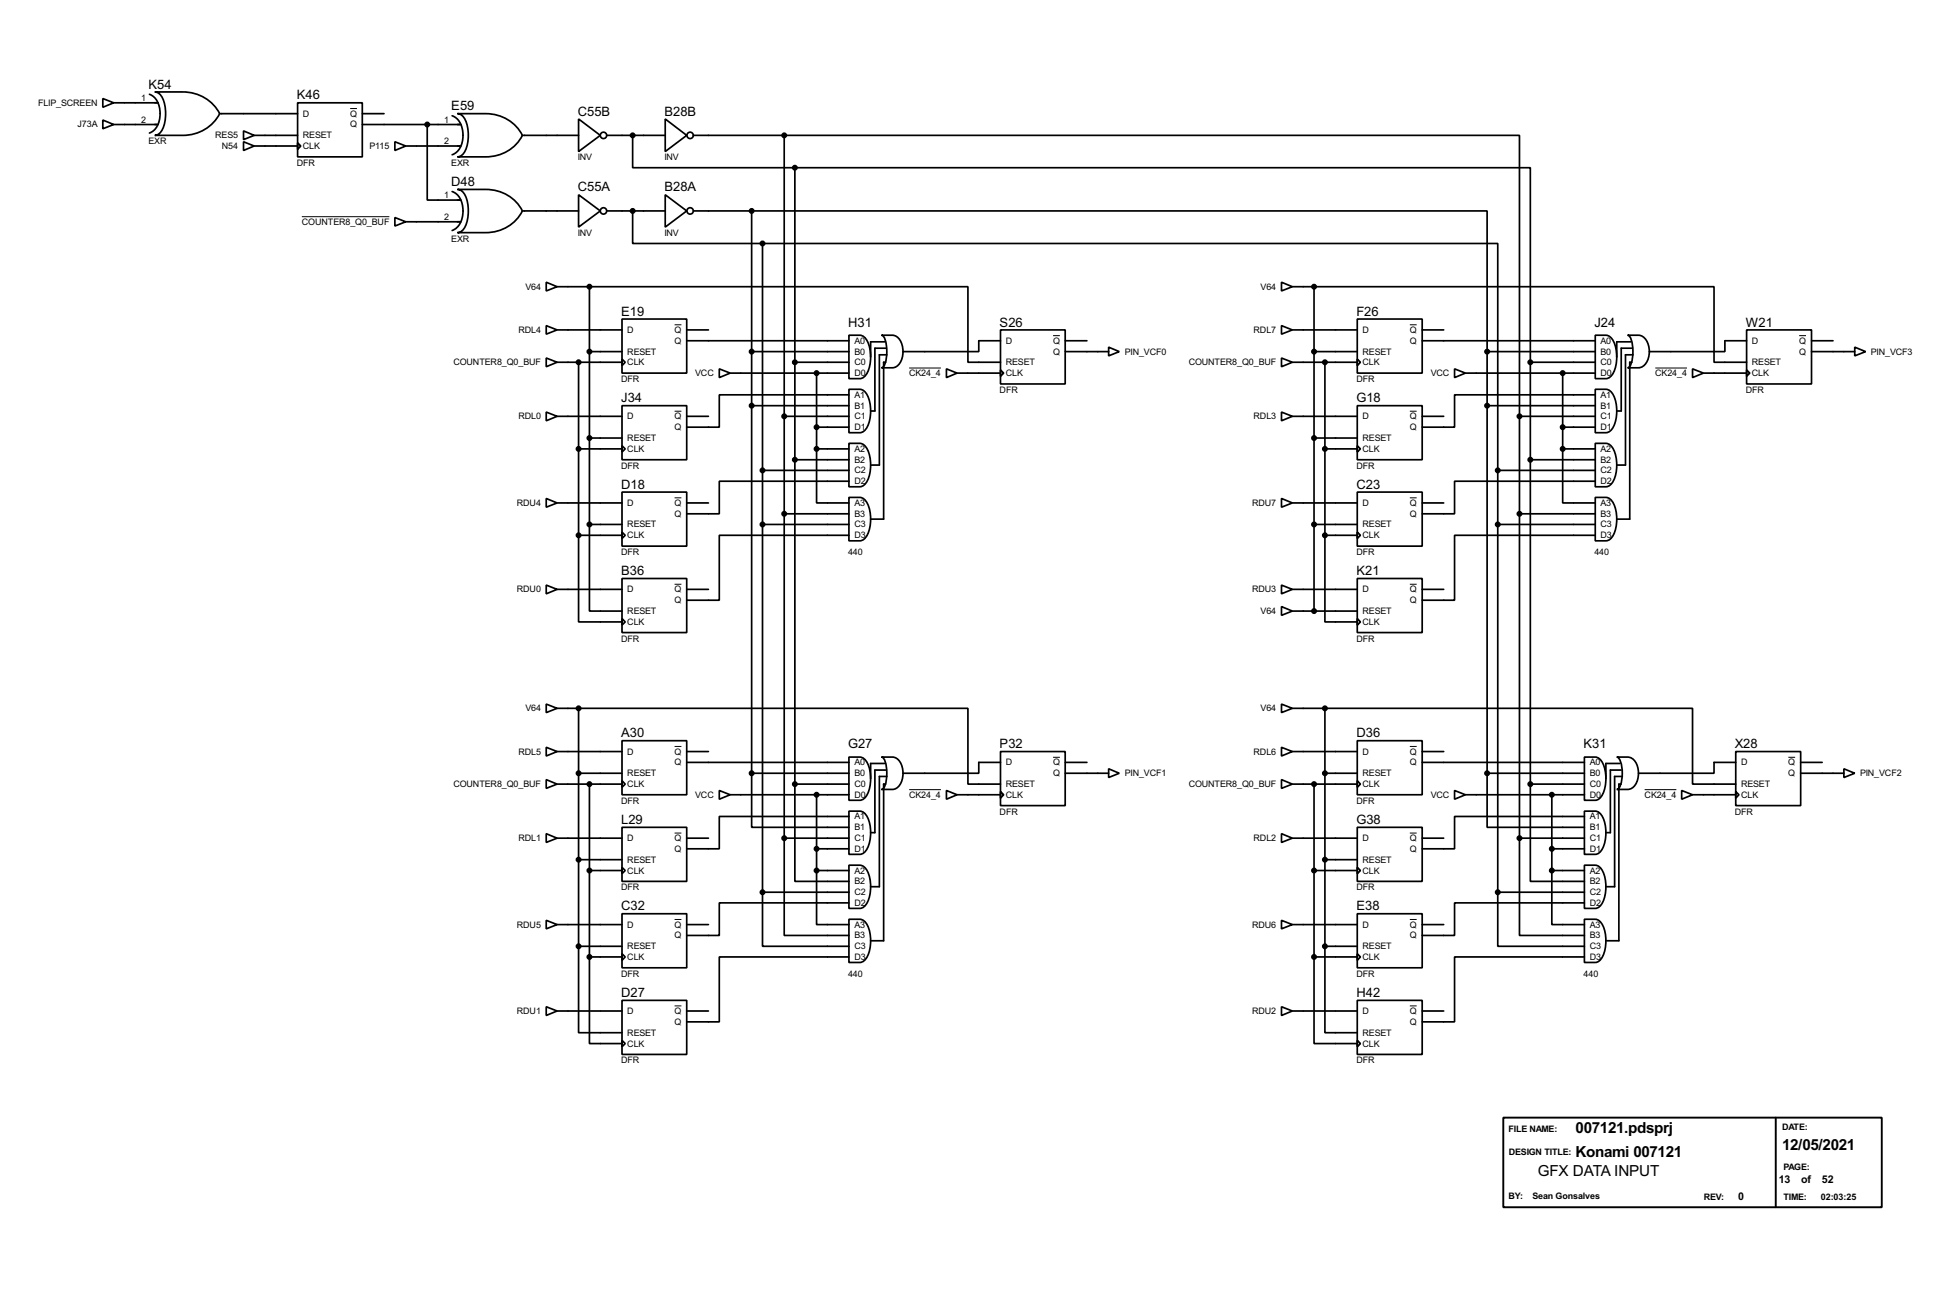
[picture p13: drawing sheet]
<svg xmlns="http://www.w3.org/2000/svg" width="460mm" height="307mm" viewBox="0 0 460 307" stroke-linecap="round" stroke-linejoin="round" font-family="sans-serif">
<defs><g id="words">
<g font-size="4">
<text x="370.1" y="266.1">007121.pdsprj</text>
<text x="370.1" y="271.9">Konami 007121</text>
<text x="418.6" y="270.2">12/05/2021</text>
<text x="361.2" y="276.3">GFX DATA INPUT</text>
</g>
<g font-size="3.4">
<text x="34.9" y="20.8">K54</text>
<text x="69.7" y="23.3">K46</text>
<text x="106" y="25.9">E59</text>
<text x="135.7" y="27.2">C55B</text>
<text x="156.1" y="27.2">B28B</text>
<text x="106" y="43.7">D48</text>
<text x="135.7" y="45">C55A</text>
<text x="156.1" y="45">B28A</text>
<text x="145.9" y="74.1">E19</text>
<text x="199.2" y="76.7">H31</text>
<text x="234.8" y="76.7">S26</text>
<text x="318.6" y="74.1">F26</text>
<text x="374.5" y="76.7">J24</text>
<text x="410.1" y="76.7">W21</text>
<text x="145.9" y="94.5">J34</text>
<text x="318.6" y="94.5">G18</text>
<text x="145.9" y="114.8">D18</text>
<text x="318.6" y="114.8">C23</text>
<text x="145.9" y="135.1">B36</text>
<text x="318.6" y="135.1">K21</text>
<text x="145.9" y="173.2">A30</text>
<text x="318.6" y="173.2">D36</text>
<text x="199.2" y="175.8">G27</text>
<text x="234.8" y="175.8">P32</text>
<text x="372" y="175.8">K31</text>
<text x="407.5" y="175.8">X28</text>
<text x="145.9" y="193.6">L29</text>
<text x="318.6" y="193.6">G38</text>
<text x="145.9" y="213.9">C32</text>
<text x="318.6" y="213.9">E38</text>
<text x="145.9" y="234.2">D27</text>
<text x="318.6" y="234.2">H42</text>
</g>
<g font-size="2.8">
<text x="408.3" y="282">0</text>
<text x="417.8" y="277.9">13</text>
<text x="423.1" y="277.9">of</text>
<text x="428" y="277.9">52</text>
</g>
<g font-size="2.4">
<text x="33.2" y="23.7">1</text>
<text x="9" y="24.8">FLIP_SCREEN</text>
<text x="18.2" y="30">J73A</text>
<text x="33.2" y="28.9">2</text>
<text x="71.2" y="27.4">D</text>
<text x="82.3" y="27.4">Q</text>
<text x="82.3" y="30">Q</text>
<text x="104.3" y="28.9">1</text>
<text x="34.9" y="33.9">EXR</text>
<text x="50.6" y="32.5">RES5</text>
<text x="52.1" y="35">N54</text>
<text x="71.2" y="32.5">RESET</text>
<text x="71.2" y="35">CLK</text>
<text x="86.8" y="35">P115</text>
<text x="104.3" y="33.9">2</text>
<text x="69.7" y="38.9">DFR</text>
<text x="106" y="38.9">EXR</text>
<text x="135.7" y="37.7">INV</text>
<text x="156.1" y="37.7">INV</text>
<text x="104.3" y="46.6">1</text>
<text x="70.9" y="52.8">COUNTER8_Q0_BUF</text>
<text x="104.3" y="51.7">2</text>
<text x="106" y="56.8">EXR</text>
<text x="135.7" y="55.4">INV</text>
<text x="156.1" y="55.4">INV</text>
<text x="123.4" y="68.1">V64</text>
<text x="296.1" y="68.1">V64</text>
<text x="121.8" y="78.2">RDL4</text>
<text x="147.4" y="83.3">RESET</text>
<text x="147.4" y="78.2">D</text>
<text x="158.5" y="78.2">Q</text>
<text x="158.5" y="80.8">Q</text>
<text x="200.7" y="80.8">A0</text>
<text x="200.7" y="83.3">B0</text>
<text x="236.3" y="80.8">D</text>
<text x="247.4" y="80.8">Q</text>
<text x="247.4" y="83.3">Q</text>
<text x="264.2" y="83.3">PIN_VCF0</text>
<text x="294.5" y="78.2">RDL7</text>
<text x="320.1" y="83.3">RESET</text>
<text x="320.1" y="78.2">D</text>
<text x="331.2" y="78.2">Q</text>
<text x="331.2" y="80.8">Q</text>
<text x="376" y="80.8">A0</text>
<text x="376" y="83.3">B0</text>
<text x="411.5" y="80.8">D</text>
<text x="422.6" y="80.8">Q</text>
<text x="422.6" y="83.3">Q</text>
<text x="439.5" y="83.3">PIN_VCF3</text>
<text x="106.5" y="85.8">COUNTER8_Q0_BUF</text>
<text x="145.9" y="89.7">DFR</text>
<text x="147.4" y="85.8">CLK</text>
<text x="163.3" y="88.4">VCC</text>
<text x="200.7" y="85.8">C0</text>
<text x="200.7" y="88.4">D0</text>
<text x="213.6" y="88.4">CK24_4</text>
<text x="236.3" y="85.8">RESET</text>
<text x="236.3" y="88.4">CLK</text>
<text x="279.2" y="85.8">COUNTER8_Q0_BUF</text>
<text x="318.6" y="89.7">DFR</text>
<text x="320.1" y="85.8">CLK</text>
<text x="336.1" y="88.4">VCC</text>
<text x="376" y="85.8">C0</text>
<text x="376" y="88.4">D0</text>
<text x="388.8" y="88.4">CK24_4</text>
<text x="411.5" y="85.8">RESET</text>
<text x="411.5" y="88.4">CLK</text>
<text x="200.7" y="93.5">A1</text>
<text x="200.7" y="96">B1</text>
<text x="234.8" y="92.3">DFR</text>
<text x="376" y="93.5">A1</text>
<text x="376" y="96">B1</text>
<text x="410.1" y="92.3">DFR</text>
<text x="121.8" y="98.5">RDL0</text>
<text x="147.4" y="98.5">D</text>
<text x="158.5" y="98.5">Q</text>
<text x="158.5" y="101">Q</text>
<text x="200.7" y="98.5">C1</text>
<text x="200.7" y="101">D1</text>
<text x="294.5" y="98.5">RDL3</text>
<text x="320.1" y="98.5">D</text>
<text x="331.2" y="98.5">Q</text>
<text x="331.2" y="101">Q</text>
<text x="376" y="98.5">C1</text>
<text x="376" y="101">D1</text>
<text x="147.4" y="103.6">RESET</text>
<text x="147.4" y="106.2">CLK</text>
<text x="200.7" y="106.2">A2</text>
<text x="320.1" y="103.6">RESET</text>
<text x="320.1" y="106.2">CLK</text>
<text x="376" y="106.2">A2</text>
<text x="145.9" y="110.1">DFR</text>
<text x="200.7" y="108.7">B2</text>
<text x="200.7" y="111.2">C2</text>
<text x="200.7" y="113.7">D2</text>
<text x="318.6" y="110.1">DFR</text>
<text x="376" y="108.7">B2</text>
<text x="376" y="111.2">C2</text>
<text x="376" y="113.7">D2</text>
<text x="121.4" y="118.9">RDU4</text>
<text x="147.4" y="118.9">D</text>
<text x="158.5" y="118.9">Q</text>
<text x="200.7" y="118.9">A3</text>
<text x="294.1" y="118.9">RDU7</text>
<text x="320.1" y="118.9">D</text>
<text x="331.2" y="118.9">Q</text>
<text x="376" y="118.9">A3</text>
<text x="147.4" y="123.9">RESET</text>
<text x="158.5" y="121.4">Q</text>
<text x="200.7" y="121.4">B3</text>
<text x="200.7" y="123.9">C3</text>
<text x="320.1" y="123.9">RESET</text>
<text x="331.2" y="121.4">Q</text>
<text x="376" y="121.4">B3</text>
<text x="376" y="123.9">C3</text>
<text x="145.9" y="130.4">DFR</text>
<text x="147.4" y="126.4">CLK</text>
<text x="199.2" y="130.4">440</text>
<text x="200.7" y="126.4">D3</text>
<text x="318.6" y="130.4">DFR</text>
<text x="320.1" y="126.4">CLK</text>
<text x="374.5" y="130.4">440</text>
<text x="376" y="126.4">D3</text>
<text x="121.4" y="139.2">RDU0</text>
<text x="147.4" y="139.2">D</text>
<text x="158.5" y="139.2">Q</text>
<text x="158.5" y="141.7">Q</text>
<text x="294.1" y="139.2">RDU3</text>
<text x="320.1" y="139.2">D</text>
<text x="331.2" y="139.2">Q</text>
<text x="331.2" y="141.7">Q</text>
<text x="147.4" y="144.3">RESET</text>
<text x="147.4" y="146.8">CLK</text>
<text x="296.1" y="144.3">V64</text>
<text x="320.1" y="144.3">RESET</text>
<text x="320.1" y="146.8">CLK</text>
<text x="145.9" y="150.7">DFR</text>
<text x="318.6" y="150.7">DFR</text>
<text x="123.4" y="167.1">V64</text>
<text x="296.1" y="167.1">V64</text>
<text x="121.8" y="177.3">RDL5</text>
<text x="147.4" y="177.3">D</text>
<text x="158.5" y="177.3">Q</text>
<text x="158.5" y="179.8">Q</text>
<text x="200.7" y="179.8">A0</text>
<text x="236.3" y="179.8">D</text>
<text x="247.4" y="179.8">Q</text>
<text x="294.5" y="177.3">RDL6</text>
<text x="320.1" y="177.3">D</text>
<text x="331.2" y="177.3">Q</text>
<text x="331.2" y="179.8">Q</text>
<text x="373.4" y="179.8">A0</text>
<text x="409" y="179.8">D</text>
<text x="420.1" y="179.8">Q</text>
<text x="106.5" y="184.9">COUNTER8_Q0_BUF</text>
<text x="147.4" y="182.4">RESET</text>
<text x="147.4" y="184.9">CLK</text>
<text x="200.7" y="182.4">B0</text>
<text x="200.7" y="184.9">C0</text>
<text x="236.3" y="184.9">RESET</text>
<text x="247.4" y="182.4">Q</text>
<text x="264.2" y="182.4">PIN_VCF1</text>
<text x="279.2" y="184.9">COUNTER8_Q0_BUF</text>
<text x="320.1" y="182.4">RESET</text>
<text x="320.1" y="184.9">CLK</text>
<text x="373.4" y="182.4">B0</text>
<text x="373.4" y="184.9">C0</text>
<text x="409" y="184.9">RESET</text>
<text x="420.1" y="182.4">Q</text>
<text x="436.9" y="182.4">PIN_VCF2</text>
<text x="145.9" y="188.8">DFR</text>
<text x="163.3" y="187.4">VCC</text>
<text x="200.7" y="187.4">D0</text>
<text x="213.6" y="187.4">CK24_4</text>
<text x="234.8" y="191.4">DFR</text>
<text x="236.3" y="187.4">CLK</text>
<text x="318.6" y="188.8">DFR</text>
<text x="336.1" y="187.4">VCC</text>
<text x="373.4" y="187.4">D0</text>
<text x="386.3" y="187.4">CK24_4</text>
<text x="407.5" y="191.4">DFR</text>
<text x="409" y="187.4">CLK</text>
<text x="121.8" y="197.6">RDL1</text>
<text x="147.4" y="197.6">D</text>
<text x="158.5" y="197.6">Q</text>
<text x="200.7" y="192.5">A1</text>
<text x="200.7" y="195.1">B1</text>
<text x="200.7" y="197.6">C1</text>
<text x="294.5" y="197.6">RDL2</text>
<text x="320.1" y="197.6">D</text>
<text x="331.2" y="197.6">Q</text>
<text x="373.4" y="192.5">A1</text>
<text x="373.4" y="195.1">B1</text>
<text x="373.4" y="197.6">C1</text>
<text x="147.4" y="202.7">RESET</text>
<text x="158.5" y="200.1">Q</text>
<text x="200.7" y="200.1">D1</text>
<text x="320.1" y="202.7">RESET</text>
<text x="331.2" y="200.1">Q</text>
<text x="373.4" y="200.1">D1</text>
<text x="145.9" y="209.2">DFR</text>
<text x="147.4" y="205.2">CLK</text>
<text x="200.7" y="205.2">A2</text>
<text x="200.7" y="207.8">B2</text>
<text x="318.6" y="209.2">DFR</text>
<text x="320.1" y="205.2">CLK</text>
<text x="373.4" y="205.2">A2</text>
<text x="373.4" y="207.8">B2</text>
<text x="200.7" y="210.3">C2</text>
<text x="200.7" y="212.8">D2</text>
<text x="373.4" y="210.3">C2</text>
<text x="373.4" y="212.8">D2</text>
<text x="121.4" y="217.9">RDU5</text>
<text x="147.4" y="217.9">D</text>
<text x="158.5" y="217.9">Q</text>
<text x="158.5" y="220.5">Q</text>
<text x="200.7" y="217.9">A3</text>
<text x="200.7" y="220.5">B3</text>
<text x="294.1" y="217.9">RDU6</text>
<text x="320.1" y="217.9">D</text>
<text x="331.2" y="217.9">Q</text>
<text x="331.2" y="220.5">Q</text>
<text x="373.4" y="217.9">A3</text>
<text x="373.4" y="220.5">B3</text>
<text x="147.4" y="223">RESET</text>
<text x="147.4" y="225.5">CLK</text>
<text x="200.7" y="223">C3</text>
<text x="200.7" y="225.5">D3</text>
<text x="320.1" y="223">RESET</text>
<text x="320.1" y="225.5">CLK</text>
<text x="373.4" y="223">C3</text>
<text x="373.4" y="225.5">D3</text>
<text x="145.9" y="229.5">DFR</text>
<text x="199.2" y="229.5">440</text>
<text x="318.6" y="229.5">DFR</text>
<text x="372" y="229.5">440</text>
<text x="121.4" y="238.2">RDU1</text>
<text x="147.4" y="238.2">D</text>
<text x="158.5" y="238.2">Q</text>
<text x="294.1" y="238.2">RDU2</text>
<text x="320.1" y="238.2">D</text>
<text x="331.2" y="238.2">Q</text>
<text x="147.4" y="243.3">RESET</text>
<text x="147.4" y="245.9">CLK</text>
<text x="158.5" y="240.8">Q</text>
<text x="320.1" y="243.3">RESET</text>
<text x="320.1" y="245.9">CLK</text>
<text x="331.2" y="240.8">Q</text>
<text x="145.9" y="249.8">DFR</text>
<text x="318.6" y="249.8">DFR</text>
<text x="354.4" y="266">FILE NAME:</text>
<text x="418.6" y="265.5">DATE:</text>
<text x="354.4" y="271.4">DESIGN TITLE:</text>
<text x="418.9" y="274.9">PAGE:</text>
<text x="354.4" y="281.7">BY:</text>
<text x="360" y="281.7">Sean Gonsalves</text>
<text x="400.2" y="281.8">REV:</text>
<text x="418.9" y="281.8">TIME:</text>
<text x="427.7" y="281.8">02:03:25</text>
</g>
</g></defs>
<g fill="none" stroke="#000" stroke-width=".4">
<path d="M24.2 23.2l2.5 1-2.5 1zM24.2 28.2l2.5 1.1-2.5 1zM26.7 29.3h10.4M26.7 24.2h10.4M35.1 22.2a5.1 5.1 0 0 1 2.3 6.1 3.8 3.8 0 0 1-2.3 3M36.4 21.6h6.6a9.6 9.6 0 0 1 8.6 5.1 9.6 9.6 0 0 1-8.6 5.1h-6.6a3.2 3.2 0 0 0 2.3-3.1 7.8 7.8 0 0 0-1.3-6.7zM51.6 26.7h18.3M57.2 30.8l2.5 1-2.5 1zM57.2 33.3l2.5 1-2.5 1.1zM59.7 31.8h10.2M59.7 34.3h10.2M69.9 24.2h15.2v12.7h-15.2z"/>
<path d="M69.9 33.6l.8 .7-.8 .8zM85.1 26.7h5.1M85.1 29.3h23.2M92.8 33.3l2.5 1-2.5 1.1zM95.3 34.3h13M100.4 29.3v17.7h7.9M106.2 27.2a5.1 5.1 0 0 1 2.4 6.2 3.9 3.9 0 0 1-2.4 3M107.5 26.7h6.6a9.5 9.5 0 0 1 8.6 5.1 9.4 9.4 0 0 1-8.6 5.1h-6.6a3.2 3.2 0 0 0 2.3-3.2 7.8 7.8 0 0 0-1.3-6.6zM122.7 31.8h13.2M135.9 28l5.1 3.8-5.1 3.8zM142.5 31.8h13.8M148.6 31.8v7.6h38.1"/>
<path d="M156.3 28l5 3.8-5 3.8zM162.9 31.8h21.3M184.2 31.8h172.7v66M184.2 31.8v165.1M186.7 39.4h172.8v45.7M186.7 39.4v144.8M92.8 51.1l2.5 1-2.5 1zM95.3 52.1h13M106.2 45a5.1 5.1 0 0 1 2.4 6.2 4 4 0 0 1-2.4 3M107.5 44.5h6.6a9.4 9.4 0 0 1 8.6 5.1 9.5 9.5 0 0 1-8.6 5.1h-6.6a3.2 3.2 0 0 0 2.3-3.2 7.7 7.7 0 0 0-1.3-6.6zM122.7 49.6h13.2M135.9 45.8l5.1 3.8-5.1 3.8z"/>
<path d="M142.5 49.6h13.8M148.6 49.6v7.6h30.5M156.3 45.8l5 3.8-5 3.8zM162.9 49.6h13.7M176.6 49.6h172.7v33M176.6 49.6v132.1M179.1 57.2h172.7v53.3M179.1 57.2v152.4M128.3 76.5l2.6 1-2.6 1zM128.3 66.3l2.6 1.1-2.6 1zM130.9 77.5h15.2M130.9 67.4h7.6"/>
<path d="M138.5 67.4h88.9v17.7h7.6M138.5 67.4v55.8M146.1 75h15.2v12.7h-15.2zM161.3 77.5h5.1M199.4 78.8h2.6a3.2 3.2 0 0 1 2.3 3.1 7.7 7.7 0 0 1-1.3 6.7l-1 .4h-2.6zM207.1 78.8h2.5a3.4 3.4 0 0 1 2.5 3.8 3.3 3.3 0 0 1-2.5 3.8h-2.5a3 3 0 0 0 1.2-2.9l-.1-2.6a2.53 2.53 0 0 0-1.1-2.1zM235 77.5h15.2v12.7h-15.2zM301 76.5l2.6 1-2.6 1zM301 66.3l2.6 1.1-2.6 1zM303.6 77.5h15.2M303.6 67.4h5.1M308.7 67.4h93.9v17.7h7.7"/>
<path d="M308.7 67.4v76.2M318.8 75h15.3v12.7h-15.3zM334.1 77.5h5M374.7 78.8h2.5a3.2 3.2 0 0 1 2.4 3.1 7.7 7.7 0 0 1-1.4 6.7l-1 .4h-2.5zM382.3 78.8h2.6a3.4 3.4 0 0 1 2.5 3.8 3.4 3.4 0 0 1-2.5 3.8h-2.6a3 3 0 0 0 1.2-2.9l-.1-2.6a2.53 2.53 0 0 0-1.1-2.1zM410.3 77.5h15.2v12.7h-15.2zM128.3 96.8l2.6 1-2.6 1.1zM128.3 84.1l2.6 1-2.6 1.1zM130.9 97.8h15.2M130.9 85.1h15.2M135.9 85.1v40.7M138.5 82.6h7.6"/>
<path d="M146.1 84.4l.8 .7-.8 .8zM146.1 95.3h15.2v12.7h-15.2zM161.3 97.8h5.1M161.3 80.1h38.1M169 86.7l2.5 1-2.5 1zM171.5 87.7h27.9M176.6 82.6h22.8M176.6 95.3h22.8M184.2 97.8h15.2M186.7 85.1h12.7M191.8 87.7v17.8M199.4 91.5h2.6a3.2 3.2 0 0 1 2.3 3.1 7.7 7.7 0 0 1-1.3 6.7l-1 .4h-2.6z"/>
<path d="M199.4 92.8h-30.4v7.6h-7.7M207.8 80.3h-3.3v3.6M208.1 85.1h-.5v36.9h-3.1M208.1 81.8h-2.6v14.8h-1M208.3 83.4h-1.7v25.9h-2.1M222.3 86.7l2.5 1-2.5 1zM224.8 87.7h10.2M235 86.9l.8 .8-.8 .7zM235 80.1h-5.1v2.5h-17.8M250.2 80.1h5.1M250.2 82.6h10.2M260.4 81.6l2.5 1-2.5 1z"/>
<path d="M301 96.8l2.6 1-2.6 1.1zM301 84.1l2.6 1-2.6 1.1zM303.6 97.8h15.2M303.6 85.1h15.2M308.7 82.6h10.1M311.2 85.1v40.7M318.8 95.3h15.3v12.7h-15.3zM318.8 84.4l.8 .7-.8 .8zM334.1 97.8h5M334.1 80.1h40.6M341.7 86.7l2.5 1-2.5 1zM344.2 87.7h30.5"/>
<path d="M349.3 82.6h25.4M349.3 95.3h25.4M349.3 82.6v99.1M356.9 97.8h17.8M356.9 97.8v99.1M359.5 85.1h15.2M359.5 85.1v99.1M367.1 87.7v17.8M374.7 91.5h2.5a3.2 3.2 0 0 1 2.4 3.1 7.7 7.7 0 0 1-1.4 6.7l-1 .4h-2.5zM374.7 92.8h-33v7.6h-7.6M383.1 80.3h-3.3v3.6M383.3 85.1h-.5v36.9h-3"/>
<path d="M383.3 81.8h-2.5v14.8h-1M383.6 83.4h-1.8v25.9h-2M397.6 86.7l2.5 1-2.5 1zM400.1 87.7h10.2M410.3 86.9l.7 .8-.7 .7zM410.3 80.1h-5.1v2.5h-17.8M425.5 80.1h5.1M425.5 82.6h10.2M435.7 81.6l2.5 1-2.5 1zM128.3 117.1l2.6 1.1-2.6 1zM130.9 118.2h15.2M135.9 105.5h10.2"/>
<path d="M138.5 102.9h7.6M146.1 115.6h15.2v12.7h-15.2zM146.1 104.7l.8 .8-.8 .7zM161.3 118.2h5.1M179.1 110.5h20.3M186.7 108h12.7M191.8 105.5v12.7h7.6M191.8 105.5h7.6M191.8 100.4h7.6M199.4 104.2h2.6a3.2 3.2 0 0 1 2.3 3.1 7.7 7.7 0 0 1-1.3 6.7l-1 .4h-2.6zM199.4 116.9h2.6a3.2 3.2 0 0 1 2.3 3.1 7.7 7.7 0 0 1-1.3 6.7l-1 .4h-2.6zM199.4 113.1h-30.4v7.6h-7.7"/>
<path d="M301 117.1l2.6 1.1-2.6 1zM303.6 118.2h15.2M308.7 102.9h10.1M311.2 105.5h7.6M318.8 104.7l.8 .8-.8 .7zM318.8 115.6h15.3v12.7h-15.3zM334.1 118.2h5M351.8 110.5h22.9M351.8 110.5v99.1M359.5 108h15.2M367.1 105.5v12.7h7.6M367.1 105.5h7.6"/>
<path d="M367.1 100.4h7.6M374.7 104.2h2.5a3.2 3.2 0 0 1 2.4 3.1 7.7 7.7 0 0 1-1.4 6.7l-1 .4h-2.5zM374.7 116.9h2.5a3.2 3.2 0 0 1 2.4 3.1 7.7 7.7 0 0 1-1.4 6.7l-1 .4h-2.5zM374.7 113.1h-33v7.6h-7.6M128.3 137.5l2.6 1-2.6 1zM130.9 138.5h15.2M135.9 125.8v20.3h10.2M135.9 125.8h10.2M138.5 123.2v20.4h7.6M138.5 123.2h7.6M146.1 125l.8 .8-.8 .7zM146.1 135.9h15.2v12.7h-15.2z"/>
<path d="M161.3 138.5h5.1M179.1 123.2h20.3M184.2 120.7h15.2M199.4 125.8h-30.4v15.2h-7.7M301 137.5l2.6 1-2.6 1zM303.6 138.5h15.2M308.7 123.2h10.1M311.2 125.8v20.3h7.6M311.2 125.8h7.6M318.8 125l.8 .8-.8 .7zM318.8 135.9h15.3v12.7h-15.3zM334.1 138.5h5"/>
<path d="M351.8 123.2h22.9M356.9 120.7h17.8M374.7 125.8h-33v15.2h-7.6M146.1 145.3l.8 .8-.8 .8zM301 142.5l2.6 1.1-2.6 1zM303.6 143.6h15.2M318.8 145.3l.8 .8-.8 .8zM128.3 175.6l2.6 1-2.6 1zM128.3 165.4l2.6 1-2.6 1zM130.9 176.6h15.2M130.9 166.4h5M135.9 166.4h91.5v17.8h7.6"/>
<path d="M135.9 166.4v55.9M146.1 174h15.2v12.7h-15.2zM161.3 176.6h5.1M161.3 179.1h38.1M199.4 177.9h2.6a3.2 3.2 0 0 1 2.3 3 7.7 7.7 0 0 1-1.3 6.7l-1 .4h-2.6zM207.1 177.9h2.5a3.3 3.3 0 0 1 2.5 3.8 3.3 3.3 0 0 1-2.5 3.8h-2.5a2.96 2.96 0 0 0 1.2-3l-.1-2.5a2.46 2.46 0 0 0-1.1-2.1zM207.8 179.4h-3.3v3.5M235 176.6h15.2v12.7h-15.2zM235 179.1h-5.1v2.6h-17.8M250.2 179.1h5.1M301 175.6l2.6 1-2.6 1zM301 165.4l2.6 1-2.6 1z"/>
<path d="M303.6 176.6h15.2M303.6 166.4h7.6M311.2 166.4h86.4v17.8h10.1M311.2 166.4v55.9M318.8 174h15.3v12.7h-15.3zM334.1 176.6h5M334.1 179.1h38.1M372.2 177.9h2.5a3.2 3.2 0 0 1 2.3 3 7.8 7.8 0 0 1-1.3 6.7l-1 .4h-2.5zM379.8 177.9h2.5a3.3 3.3 0 0 1 2.6 3.8 3.2 3.2 0 0 1-3.4 3.8h-1.7a2.98 2.98 0 0 0 1.2-3l-.1-2.5a2.49 2.49 0 0 0-1.1-2.1zM380.5 179.4h-3.3v3.5M407.7 176.6h15.3v12.7h-15.3zM407.7 179.1h-5.1v2.6h-17.7"/>
<path d="M423 179.1h5M128.3 195.9l2.6 1-2.6 1zM128.3 183.2l2.6 1-2.6 1zM130.9 196.9h15.2M130.9 184.2h15.2M135.9 181.7h10.2M138.5 184.2v40.6M146.1 194.4h15.2v12.7h-15.2zM146.1 183.4l.8 .8-.8 .8zM161.3 196.9h5.1M169 185.7l2.5 1-2.5 1.1zM171.5 186.7h27.9"/>
<path d="M176.6 181.7v12.7h22.8M176.6 181.7h22.8M184.2 196.9v22.9h15.2M184.2 196.9h15.2M186.7 184.2v22.9h12.7M186.7 184.2h12.7M191.8 199.4h7.6M191.8 186.7v17.8M199.4 190.6h2.6a3.2 3.2 0 0 1 2.3 3 7.7 7.7 0 0 1-1.3 6.7l-1 .4h-2.6zM199.4 191.8h-30.4v7.6h-7.7M208.1 184.2h-.5v36.8h-3.1M208.1 180.9h-2.6v14.7h-1"/>
<path d="M208.3 182.4h-1.7v25.9h-2.1M222.3 185.7l2.5 1-2.5 1.1zM224.8 186.7h10.2M235 186l.8 .7-.8 .8zM250.2 181.7h10.2M260.4 180.6l2.5 1.1-2.5 1zM301 195.9l2.6 1-2.6 1zM301 183.2l2.6 1-2.6 1zM303.6 196.9h15.2M303.6 184.2h15.2M308.7 184.2v40.6M311.2 181.7h7.6"/>
<path d="M318.8 194.4h15.3v12.7h-15.3zM318.8 183.4l.8 .8-.8 .8zM334.1 196.9h5M341.7 185.7l2.5 1-2.5 1.1zM344.2 186.7h28M349.3 181.7v12.7h22.9M349.3 181.7h22.9M356.9 196.9v22.9h15.3M356.9 196.9h15.3M359.5 184.2v22.9h12.7M359.5 184.2h12.7M364.5 199.4h7.7"/>
<path d="M364.5 186.7v17.8M372.2 190.6h2.5a3.2 3.2 0 0 1 2.3 3 7.8 7.8 0 0 1-1.3 6.7l-1 .4h-2.5zM372.2 191.8h-30.5v7.6h-7.6M380.8 184.2h-.5v36.8h-3.1M380.8 180.9h-2.5v14.7h-1.1M381.1 182.4h-1.8v25.9h-2.1M395 185.7l2.6 1-2.6 1.1zM397.6 186.7h10.1M407.7 186l.8 .7-.8 .8zM423 181.7h10.1M433.1 180.6l2.6 1.1-2.6 1zM128.3 216.2l2.6 1-2.6 1z"/>
<path d="M130.9 217.2h15.2M135.9 202h10.2M138.5 204.5h7.6M146.1 203.8l.8 .7-.8 .8zM146.1 214.7h15.2v12.7h-15.2zM161.3 217.2h5.1M179.1 209.6v12.7h20.3M179.1 209.6h20.3M191.8 204.5v12.7h7.6M191.8 204.5h7.6M199.4 203.3h2.6a3.2 3.2 0 0 1 2.3 3 7.7 7.7 0 0 1-1.3 6.7l-1 .4h-2.6zM199.4 216h2.6a3.2 3.2 0 0 1 2.3 3 7.7 7.7 0 0 1-1.3 6.7l-1 .4h-2.6z"/>
<path d="M199.4 212.1h-30.4v7.7h-7.7M301 216.2l2.6 1-2.6 1zM303.6 217.2h15.2M308.7 204.5h10.1M311.2 202h7.6M318.8 214.7h15.3v12.7h-15.3zM318.8 203.8l.8 .7-.8 .8zM334.1 217.2h5M351.8 209.6v12.7h20.4M351.8 209.6h20.4M364.5 204.5v12.7h7.7M364.5 204.5h7.7"/>
<path d="M372.2 203.3h2.5a3.2 3.2 0 0 1 2.3 3 7.8 7.8 0 0 1-1.3 6.7l-1 .4h-2.5zM372.2 216h2.5a3.2 3.2 0 0 1 2.3 3 7.8 7.8 0 0 1-1.3 6.7l-1 .4h-2.5zM372.2 212.1h-30.5v7.7h-7.6M128.3 236.5l2.6 1-2.6 1.1zM130.9 237.5h15.2M135.9 222.3v20.3h10.2M135.9 222.3h10.2M138.5 224.8v20.4h7.6M138.5 224.8h7.6M146.1 235h15.2v12.7h-15.2zM146.1 224.1l.8 .7-.8 .8zM161.3 237.5h5.1"/>
<path d="M199.4 224.8h-30.4v15.3h-7.7M301 236.5l2.6 1-2.6 1.1zM303.6 237.5h15.2M308.7 224.8v20.4h10.1M308.7 224.8h10.1M311.2 222.3v20.3h7.6M311.2 222.3h7.6M318.8 224.1l.8 .7-.8 .8zM318.8 235h15.3v12.7h-15.3zM334.1 237.5h5M372.2 224.8h-30.5v15.3h-7.6M146.1 244.4l.8 .8-.8 .7z"/>
<path d="M318.8 244.4l.8 .8-.8 .7z"/>
<circle cx="141.7" cy="31.8" r=".75"/>
<circle cx="162.1" cy="31.8" r=".75"/>
<circle cx="141.7" cy="49.6" r=".75"/>
<circle cx="162.1" cy="49.6" r=".75"/>
</g>
<g fill="none" stroke="#000" stroke-width=".23">
<path d="M82.3 25.5h1.6M70.9 50.9h20.6M158.5 76.3h1.6M247.4 78.9h1.6M331.2 76.3h1.6M422.6 78.9h1.6M158.5 96.6h1.6M213.6 86.5h7.4M331.2 96.6h1.6M388.8 86.5h7.5M158.5 117h1.6M331.2 117h1.6"/>
<path d="M158.5 137.3h1.6M331.2 137.3h1.6M158.5 175.4h1.6M247.4 177.9h1.6M331.2 175.4h1.6M420.1 177.9h1.6M158.5 195.7h1.6M213.6 185.5h7.4M331.2 195.7h1.6M386.3 185.5h7.5M158.5 216h1.6M331.2 216h1.6"/>
<path d="M158.5 236.3h1.6M331.2 236.3h1.6"/>
</g>
<g fill="#000" stroke="#000" stroke-width=".4">
<circle cx="100.3" cy="29.3" r=".5"/>
<circle cx="148.6" cy="31.8" r=".5"/>
<circle cx="184.2" cy="31.8" r=".5"/>
<circle cx="186.7" cy="39.4" r=".5"/>
<circle cx="148.6" cy="49.6" r=".5"/>
<circle cx="176.5" cy="49.6" r=".5"/>
<circle cx="179.1" cy="57.2" r=".5"/>
<circle cx="138.4" cy="67.4" r=".5"/>
<circle cx="308.6" cy="67.4" r=".5"/>
<circle cx="135.9" cy="85.1" r=".5"/>
<circle cx="138.4" cy="82.6" r=".5"/>
<circle cx="176.5" cy="95.3" r=".5"/>
<circle cx="176.5" cy="82.6" r=".5"/>
<circle cx="184.2" cy="97.8" r=".5"/>
<circle cx="186.7" cy="85.1" r=".5"/>
<circle cx="191.8" cy="87.7" r=".5"/>
<circle cx="308.6" cy="82.6" r=".5"/>
<circle cx="311.2" cy="85.1" r=".5"/>
<circle cx="349.3" cy="82.6" r=".5"/>
<circle cx="349.3" cy="95.3" r=".5"/>
<circle cx="356.9" cy="97.8" r=".5"/>
<circle cx="359.4" cy="85.1" r=".5"/>
<circle cx="367" cy="87.7" r=".5"/>
<circle cx="135.9" cy="105.5" r=".5"/>
<circle cx="138.4" cy="102.9" r=".5"/>
<circle cx="179.1" cy="110.5" r=".5"/>
<circle cx="186.7" cy="108" r=".5"/>
<circle cx="191.8" cy="105.5" r=".5"/>
<circle cx="191.8" cy="100.4" r=".5"/>
<circle cx="308.6" cy="102.9" r=".5"/>
<circle cx="311.2" cy="105.5" r=".5"/>
<circle cx="351.8" cy="110.5" r=".5"/>
<circle cx="359.4" cy="108" r=".5"/>
<circle cx="367" cy="105.5" r=".5"/>
<circle cx="367" cy="100.4" r=".5"/>
<circle cx="135.9" cy="125.8" r=".5"/>
<circle cx="138.4" cy="123.2" r=".5"/>
<circle cx="179.1" cy="123.2" r=".5"/>
<circle cx="184.2" cy="120.7" r=".5"/>
<circle cx="308.6" cy="123.2" r=".5"/>
<circle cx="311.2" cy="125.8" r=".5"/>
<circle cx="351.8" cy="123.2" r=".5"/>
<circle cx="356.9" cy="120.7" r=".5"/>
<circle cx="308.6" cy="143.6" r=".5"/>
<circle cx="135.9" cy="166.4" r=".5"/>
<circle cx="311.2" cy="166.4" r=".5"/>
<circle cx="135.9" cy="181.7" r=".5"/>
<circle cx="138.4" cy="184.2" r=".5"/>
<circle cx="176.5" cy="181.7" r=".5"/>
<circle cx="184.2" cy="196.9" r=".5"/>
<circle cx="186.7" cy="184.2" r=".5"/>
<circle cx="191.8" cy="199.4" r=".5"/>
<circle cx="191.8" cy="186.7" r=".5"/>
<circle cx="308.6" cy="184.2" r=".5"/>
<circle cx="311.2" cy="181.7" r=".5"/>
<circle cx="349.3" cy="181.7" r=".5"/>
<circle cx="356.9" cy="196.9" r=".5"/>
<circle cx="359.4" cy="184.2" r=".5"/>
<circle cx="364.5" cy="186.7" r=".5"/>
<circle cx="364.5" cy="199.4" r=".5"/>
<circle cx="135.9" cy="202" r=".5"/>
<circle cx="138.4" cy="204.5" r=".5"/>
<circle cx="179.1" cy="209.6" r=".5"/>
<circle cx="191.8" cy="204.5" r=".5"/>
<circle cx="308.6" cy="204.5" r=".5"/>
<circle cx="311.2" cy="202" r=".5"/>
<circle cx="351.8" cy="209.6" r=".5"/>
<circle cx="364.5" cy="204.5" r=".5"/>
<circle cx="135.9" cy="222.3" r=".5"/>
<circle cx="138.4" cy="224.8" r=".5"/>
<circle cx="308.6" cy="224.8" r=".5"/>
<circle cx="311.2" cy="222.3" r=".5"/>
</g>
<path d="M353.1 262.6h88.9v21h-88.9zM417.1 262.6v21" fill="none" stroke="#000" stroke-width=".45"/>
<use href="#words"/>
</svg>
